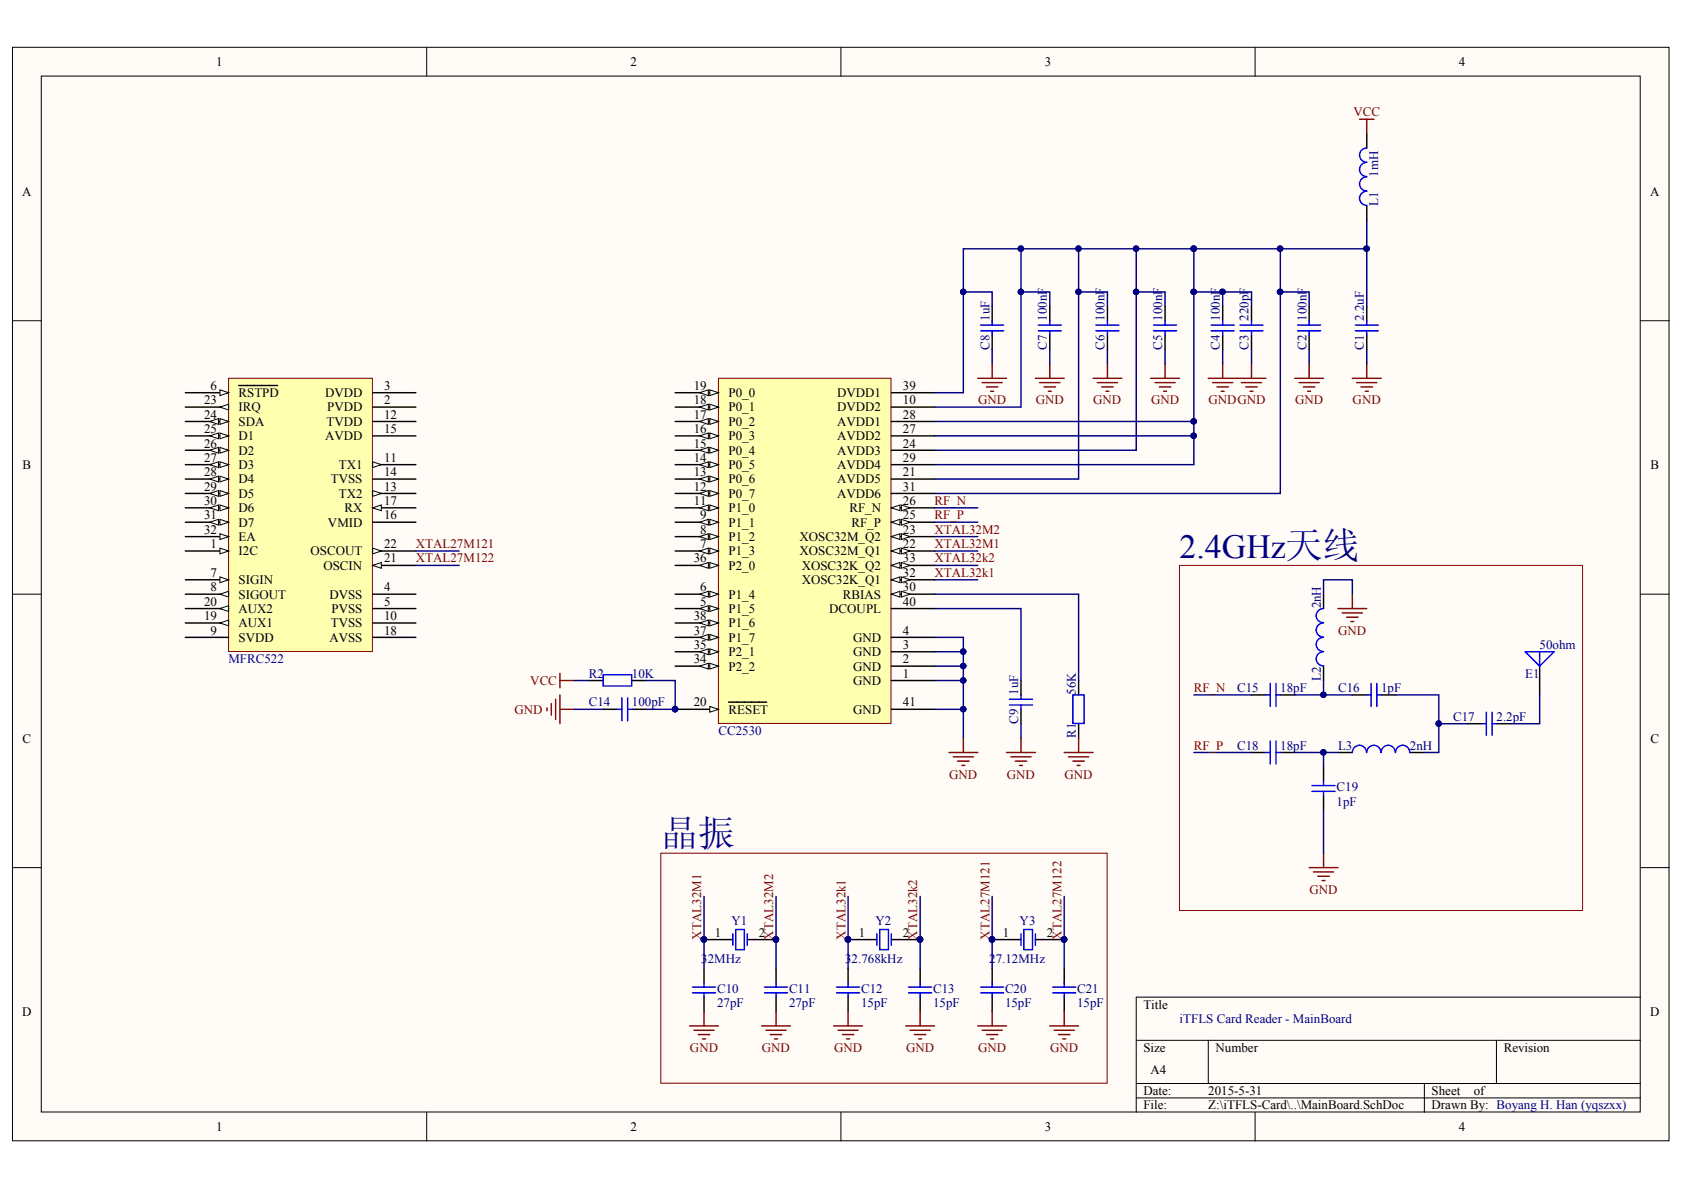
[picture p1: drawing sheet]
<svg xmlns="http://www.w3.org/2000/svg" width="297mm" height="210mm" viewBox="0 0 297 210" stroke-linecap="round" stroke-linejoin="round" font-family="sans-serif">
<defs><g id="words">
<text font-size="6.5" fill="#000080" x="116.5" y="149.2">晶振</text>
<text font-size="6" fill="#000080" x="208.1" y="98.5">2.4GHz天线</text>
<g font-size="2.3">
<text x="38.1" y="11.7">1</text>
<text x="111.2" y="11.7">2</text>
<text x="184.3" y="11.7">3</text>
<text x="257.3" y="11.7">4</text>
<text x="3.9" y="34.5">A</text>
<text x="291.1" y="34.5">A</text>
<text x="36" y="71.3">23</text>
<text x="37.1" y="68.8">6</text>
<text x="42.1" y="70">RSTPD</text>
<text x="57.3" y="70">DVDD</text>
<text x="67.7" y="71.3">2</text>
<text x="67.7" y="68.8">3</text>
<text x="122.4" y="71.3">18</text>
<text x="122.4" y="68.8">19</text>
<text x="128.5" y="70">P0_0</text>
<text x="147.7" y="70">DVDD1</text>
<text x="159.3" y="68.8">39</text>
<text x="159.3" y="71.3">10</text>
<text x="36" y="73.8">24</text>
<text x="36" y="76.4">25</text>
<text x="42.1" y="72.6">IRQ</text>
<text x="42.1" y="75.1">SDA</text>
<text x="42.1" y="77.7">D1</text>
<text x="57.3" y="77.7">AVDD</text>
<text x="57.6" y="75.1">TVDD</text>
<text x="57.7" y="72.6">PVDD</text>
<text x="67.7" y="73.8">12</text>
<text x="67.7" y="76.4">15</text>
<text x="122.4" y="76.4">16</text>
<text x="122.4" y="73.8">17</text>
<text x="128.5" y="77.7">P0_3</text>
<text x="128.5" y="75.1">P0_2</text>
<text x="128.5" y="72.6">P0_1</text>
<text x="147.7" y="72.6">DVDD2</text>
<text x="147.7" y="75.1">AVDD1</text>
<text x="147.7" y="77.7">AVDD2</text>
<text x="159.3" y="73.8">28</text>
<text x="159.3" y="76.4">27</text>
<text x="4" y="82.7">B</text>
<text x="36" y="78.9">26</text>
<text x="36" y="81.5">27</text>
<text x="42.1" y="80.2">D2</text>
<text x="42.1" y="82.7">D3</text>
<text x="59.8" y="82.7">TX1</text>
<text x="67.7" y="81.5">11</text>
<text x="122.4" y="81.5">14</text>
<text x="122.4" y="78.9">15</text>
<text x="128.5" y="82.7">P0_5</text>
<text x="128.5" y="80.2">P0_4</text>
<text x="147.7" y="80.2">AVDD3</text>
<text x="147.7" y="82.7">AVDD4</text>
<text x="159.3" y="78.9">24</text>
<text x="159.3" y="81.5">29</text>
<text x="291.2" y="82.7">B</text>
<text x="36" y="84">28</text>
<text x="36" y="86.5">29</text>
<text x="36" y="89.1">30</text>
<text x="42.1" y="85.3">D4</text>
<text x="42.1" y="87.8">D5</text>
<text x="58.4" y="85.3">TVSS</text>
<text x="59.8" y="87.8">TX2</text>
<text x="67.7" y="86.5">13</text>
<text x="67.7" y="84">14</text>
<text x="67.7" y="89.1">17</text>
<text x="122.4" y="89.1">11</text>
<text x="122.4" y="86.5">12</text>
<text x="122.4" y="84">13</text>
<text x="128.5" y="87.8">P0_7</text>
<text x="128.5" y="85.3">P0_6</text>
<text x="147.7" y="85.3">AVDD5</text>
<text x="147.7" y="87.8">AVDD6</text>
<text x="159.3" y="84">21</text>
<text x="159.3" y="86.5">31</text>
<text x="159.3" y="89.1">26</text>
<text x="36" y="91.6">31</text>
<text x="36" y="94.1">32</text>
<text x="42.1" y="90.3">D6</text>
<text x="42.1" y="92.9">D7</text>
<text x="42.1" y="95.4">EA</text>
<text x="57.9" y="92.9">VMID</text>
<text x="60.8" y="90.3">RX</text>
<text x="67.7" y="91.6">16</text>
<text x="123.5" y="94.1">8</text>
<text x="123.5" y="91.6">9</text>
<text x="128.5" y="95.4">P1_2</text>
<text x="128.5" y="92.9">P1_1</text>
<text x="128.5" y="90.3">P1_0</text>
<text x="141" y="95.4">XOSC32M_Q2</text>
<text x="149.8" y="90.3">RF_N</text>
<text x="150.2" y="92.9">RF_P</text>
<text x="159.3" y="91.6">25</text>
<text x="159.3" y="94.1">23</text>
<text x="37.1" y="96.7">1</text>
<text x="37.1" y="101.8">7</text>
<text x="42.1" y="98">I2C</text>
<text x="54.8" y="98">OSCOUT</text>
<text x="57" y="100.5">OSCIN</text>
<text x="67.7" y="99.2">21</text>
<text x="67.7" y="96.7">22</text>
<text x="122.4" y="99.2">36</text>
<text x="123.5" y="96.7">7</text>
<text x="128.5" y="98">P1_3</text>
<text x="128.5" y="100.5">P2_0</text>
<text x="141" y="98">XOSC32M_Q1</text>
<text x="141.4" y="100.5">XOSC32K_Q2</text>
<text x="159.3" y="101.8">32</text>
<text x="159.3" y="99.2">33</text>
<text x="159.3" y="96.7">22</text>
<text x="36" y="106.9">20</text>
<text x="37.1" y="104.3">8</text>
<text x="42.1" y="103.1">SIGIN</text>
<text x="42.1" y="105.6">SIGOUT</text>
<text x="58.1" y="105.6">DVSS</text>
<text x="67.7" y="104.3">4</text>
<text x="67.7" y="106.9">5</text>
<text x="123.5" y="106.9">5</text>
<text x="123.5" y="104.3">6</text>
<text x="128.5" y="105.6">P1_4</text>
<text x="141.4" y="103.1">XOSC32K_Q1</text>
<text x="148.7" y="105.6">RBIAS</text>
<text x="159.3" y="106.9">40</text>
<text x="159.3" y="104.3">30</text>
<text x="36" y="109.4">19</text>
<text x="37.1" y="111.9">9</text>
<text x="42.1" y="113.2">SVDD</text>
<text x="42.1" y="110.7">AUX1</text>
<text x="42.1" y="108.1">AUX2</text>
<text x="58.1" y="113.2">AVSS</text>
<text x="58.4" y="110.7">TVSS</text>
<text x="58.5" y="108.1">PVSS</text>
<text x="67.7" y="109.4">10</text>
<text x="67.7" y="111.9">18</text>
<text x="122.4" y="109.4">38</text>
<text x="122.4" y="111.9">37</text>
<text x="128.5" y="108.1">P1_5</text>
<text x="128.5" y="110.7">P1_6</text>
<text x="128.5" y="113.2">P1_7</text>
<text x="146.3" y="108.1">DCOUPL</text>
<text x="150.5" y="113.2">GND</text>
<text x="159.3" y="111.9">4</text>
<text x="122.4" y="117">34</text>
<text x="122.4" y="114.5">35</text>
<text x="128.5" y="118.3">P2_2</text>
<text x="128.5" y="115.7">P2_1</text>
<text x="150.5" y="118.3">GND</text>
<text x="150.5" y="115.7">GND</text>
<text x="159.3" y="119.5">1</text>
<text x="159.3" y="117">2</text>
<text x="159.3" y="114.5">3</text>
<text x="122.4" y="124.6">20</text>
<text x="128.5" y="125.9">RESET</text>
<text x="150.5" y="120.8">GND</text>
<text x="150.5" y="125.9">GND</text>
<text x="159.3" y="124.6">41</text>
<text x="4" y="131">C</text>
<text x="291.2" y="131">C</text>
<text x="126.1" y="165.2">1</text>
<text x="133.8" y="165.2">2</text>
<text x="151.5" y="165.2">1</text>
<text x="159.3" y="165.2">2</text>
<text x="176.9" y="165.2">1</text>
<text x="184.7" y="165.2">2</text>
<text x="3.9" y="179.2">D</text>
<text x="201.7" y="177.9">Title</text>
<text x="291.1" y="179.2">D</text>
<text x="201.7" y="185.6">Size</text>
<text x="214.4" y="185.6">Number</text>
<text x="265.2" y="185.6">Revision</text>
<text x="202.9" y="189.4">A4</text>
<text x="201.7" y="193.2">Date:</text>
<text x="201.7" y="195.7">File:</text>
<text x="213.1" y="193.2">2015-5-31</text>
<text x="213.1" y="195.7">Z:\iTFLS-Card\..\MainBoard.SchDoc</text>
<text x="252.5" y="193.2">Sheet</text>
<text x="252.5" y="195.7">Drawn By: Boyang H. Han (yqszxx)</text>
<text x="259.9" y="193.2">of</text>
<text x="38.1" y="199.5">1</text>
<text x="111.2" y="199.5">2</text>
<text x="184.3" y="199.5">3</text>
<text x="257.3" y="199.5">4</text>
</g>
<g font-size="2.3" fill="#800000">
<text x="238.7" y="20.5">VCC</text>
<text x="172.5" y="71.3">GND</text>
<text x="182.7" y="71.3">GND</text>
<text x="192.8" y="71.3">GND</text>
<text x="203" y="71.3">GND</text>
<text x="213.2" y="71.3">GNDGND</text>
<text x="228.4" y="71.3">GND</text>
<text x="238.6" y="71.3">GND</text>
<text x="164.8" y="89.1">RF_N</text>
<text x="164.8" y="94.1">XTAL32M2</text>
<text x="164.8" y="91.6">RF_P</text>
<text x="73.4" y="96.7">XTAL27M121</text>
<text x="73.4" y="99.2">XTAL27M122</text>
<text x="164.8" y="96.7">XTAL32M1</text>
<text x="164.8" y="101.8">XTAL32k1</text>
<text x="164.8" y="99.2">XTAL32k2</text>
<text x="236.1" y="111.9">GND</text>
<text x="90.8" y="125.9">GND</text>
<text x="93.5" y="120.8">VCC</text>
<text x="210.6" y="122.1">RF_N</text>
<text x="167.4" y="137.3">GND</text>
<text x="177.6" y="137.3">GND</text>
<text x="187.8" y="137.3">GND</text>
<text x="210.6" y="132.3">RF_P</text>
<text x="231" y="157.6">GND</text>
<text x="123.7" y="165.7" transform="rotate(-90 123.7 165.7)">XTAL32M1</text>
<text x="136.4" y="165.7" transform="rotate(-90 136.4 165.7)">XTAL32M2</text>
<text x="149.1" y="165.7" transform="rotate(-90 149.1 165.7)">XTAL32k1</text>
<text x="161.8" y="165.7" transform="rotate(-90 161.8 165.7)">XTAL32k2</text>
<text x="174.5" y="165.7" transform="rotate(-90 174.5 165.7)">XTAL27M121</text>
<text x="187.2" y="165.7" transform="rotate(-90 187.2 165.7)">XTAL27M122</text>
<text x="121.7" y="185.6">GND</text>
<text x="134.4" y="185.6">GND</text>
<text x="147.1" y="185.6">GND</text>
<text x="159.8" y="185.6">GND</text>
<text x="172.5" y="185.6">GND</text>
<text x="185.2" y="185.6">GND</text>
</g>
<g font-size="2.3" fill="#000080">
<text x="243.1" y="31.2" transform="rotate(-90 243.1 31.2)">1mH</text>
<text x="243.1" y="36.3" transform="rotate(-90 243.1 36.3)">L1</text>
<text x="174.5" y="56.6" transform="rotate(-90 174.5 56.6)">1uF</text>
<text x="184.7" y="56.6" transform="rotate(-90 184.7 56.6)">100nF</text>
<text x="194.8" y="56.6" transform="rotate(-90 194.8 56.6)">100nF</text>
<text x="205" y="56.6" transform="rotate(-90 205 56.6)">100nF</text>
<text x="215.2" y="56.6" transform="rotate(-90 215.2 56.6)">100nF</text>
<text x="220.2" y="56.6" transform="rotate(-90 220.2 56.6)">220pF</text>
<text x="230.4" y="56.6" transform="rotate(-90 230.4 56.6)">100nF</text>
<text x="240.6" y="56.6" transform="rotate(-90 240.6 56.6)">2.2uF</text>
<text x="174.5" y="61.7" transform="rotate(-90 174.5 61.7)">C8</text>
<text x="184.7" y="61.7" transform="rotate(-90 184.7 61.7)">C7</text>
<text x="194.8" y="61.7" transform="rotate(-90 194.8 61.7)">C6</text>
<text x="205" y="61.7" transform="rotate(-90 205 61.7)">C5</text>
<text x="215.2" y="61.7" transform="rotate(-90 215.2 61.7)">C4</text>
<text x="220.2" y="61.7" transform="rotate(-90 220.2 61.7)">C3</text>
<text x="230.4" y="61.7" transform="rotate(-90 230.4 61.7)">C2</text>
<text x="240.6" y="61.7" transform="rotate(-90 240.6 61.7)">C1</text>
<text x="233" y="107.3" transform="rotate(-90 233 107.3)">2nH</text>
<text x="40.3" y="117">MFRC522</text>
<text x="103.9" y="119.5">R2</text>
<text x="111.5" y="119.5">10K</text>
<text x="269" y="119.5">E1</text>
<text x="271.6" y="114.5">50ohm</text>
<text x="103.9" y="124.6">C14</text>
<text x="111.5" y="124.6">100pF</text>
<text x="179.6" y="122.6" transform="rotate(-90 179.6 122.6)">1uF</text>
<text x="189.7" y="122.6" transform="rotate(-90 189.7 122.6)">56K</text>
<text x="218.2" y="122.1">C15</text>
<text x="225.8" y="122.1">18pF</text>
<text x="233" y="120" transform="rotate(-90 233 120)">L2</text>
<text x="236" y="122.1">C16</text>
<text x="243.6" y="122.1">1pF</text>
<text x="126.7" y="129.7">CC2530</text>
<text x="179.6" y="127.6" transform="rotate(-90 179.6 127.6)">C9</text>
<text x="189.7" y="130.2" transform="rotate(-90 189.7 130.2)">R1</text>
<text x="256.3" y="127.1">C17</text>
<text x="264" y="127.1">2.2pF</text>
<text x="218.2" y="132.3">C18</text>
<text x="225.8" y="132.3">18pF</text>
<text x="236" y="132.3">L3</text>
<text x="248.7" y="132.3">2nH</text>
<text x="235.8" y="142.1">1pF</text>
<text x="235.8" y="139.6">C19</text>
<text x="129" y="163.2">Y1</text>
<text x="154.4" y="163.2">Y2</text>
<text x="179.9" y="163.2">Y3</text>
<text x="123.7" y="169.8">32MHz</text>
<text x="149.1" y="169.8">32.768kHz</text>
<text x="174.5" y="169.8">27.12MHz</text>
<text x="126.5" y="177.7">27pF</text>
<text x="126.5" y="175.1">C10</text>
<text x="139.2" y="177.7">27pF</text>
<text x="139.2" y="175.1">C11</text>
<text x="151.9" y="177.7">15pF</text>
<text x="151.9" y="175.1">C12</text>
<text x="164.6" y="177.7">15pF</text>
<text x="164.6" y="175.1">C13</text>
<text x="177.3" y="177.7">15pF</text>
<text x="177.3" y="175.1">C20</text>
<text x="190" y="177.7">15pF</text>
<text x="190" y="175.1">C21</text>
<text x="208.1" y="180.4">iTFLS Card Reader - MainBoard</text>
</g>
</g></defs>
<g fill="#fffcf8" stroke="#000" stroke-width=".18">
<path d="M2.2 8.3h292.2v192.9h-292.2z"/>
<path d="M7.3 13.4h282v182.7h-282z"/>
</g>
<g fill="none" stroke="#000" stroke-width=".18">
<path d="M75.3 8.3v5.1M148.3 8.3v5.1M221.4 8.3v5.1M2.2 56.6h5.1M289.4 56.6h5M2.2 104.8h5.1M289.4 104.8h5M2.2 153h5.1M289.4 153h5M289.4 175.9h-89v20.3M75.3 196.2v5.1M148.3 196.2v5.1"/>
<path d="M200.4 183.5h89M200.4 191.1h89M200.4 193.7h89M213.1 183.5v7.6M221.4 196.2v5.1M251.2 191.1v5.1M264 183.5v7.6"/>
</g>
<g fill="none" stroke="#000" stroke-width=".25">
<path d="M241.1 23.6v2.5M241.1 36.3v2.5M175 54v2.6M175 59.1v2.6M185.2 54v2.6M185.2 59.1v2.6M195.3 54v2.6M195.3 59.1v2.6M205.5 54v2.6M205.5 59.1v2.6M215.7 54v2.6M215.7 59.1v2.6"/>
<path d="M220.8 54v2.6M220.8 59.1v2.6M230.9 54v2.6M230.9 59.1v2.6M241.1 54v2.6M241.1 59.1v2.6M233.5 104.8v2.5M233.5 117.5v2.5M271.6 117.5v5.1M103.9 120h2.5M106.4 125.1h2.5M111.5 125.1h2.5"/>
<path d="M111.5 120h2.5M180.1 120v2.6M180.1 125.1v2.6M190.3 120v2.6M190.3 127.7v2.5M220.8 122.6h2.5M220.8 132.7h2.5M225.8 122.6h2.6M225.8 132.7h2.6M233.5 135.3v2.5M236 132.7h2.5M238.5 122.6h2.6"/>
<path d="M243.6 122.6h2.6M248.7 132.7h2.5M258.9 127.7h2.5M264 127.7h2.5M233.5 140.3v2.6M124.2 165.7h5.1M124.2 170.8v2.5M124.2 175.9v2.5M131.8 165.7h5.1M136.9 170.8v2.5M136.9 175.9v2.5M149.6 165.7h5.1"/>
<path d="M149.6 170.8v2.5M149.6 175.9v2.5M157.2 165.7h5.1M162.3 170.8v2.5M162.3 175.9v2.5"/>
</g>
<g fill="none" stroke="#00f" stroke-width=".25">
<path d="M241.1 33.7a1.24 1.24 0 0 0-1.3 1.3 1.24 1.24 0 0 0 1.3 1.2M241.1 31.2a1.24 1.24 0 0 0-1.3 1.2 1.24 1.24 0 0 0 1.3 1.3M241.1 28.7a1.24 1.24 0 0 0-1.3 1.2 1.24 1.24 0 0 0 1.3 1.2M241.1 26.1a1.24 1.24 0 0 0-1.3 1.3 1.24 1.24 0 0 0 1.3 1.2M173 57.3h4M173 58.4h4M175 56.6v.7M175 58.4v.7M183.1 57.3h4.1M183.1 58.4h4.1M185.2 56.6v.7M185.2 58.4v.7"/>
<path d="M193.3 57.3h4.1M193.3 58.4h4.1M195.3 56.6v.7M195.3 58.4v.7M203.5 57.3h4M203.5 58.4h4M205.5 56.6v.7M205.5 58.4v.7M213.6 57.3h4.1M213.6 58.4h4.1M215.7 56.6v.7M215.7 58.4v.7"/>
<path d="M218.7 57.3h4.1M218.7 58.4h4.1M220.8 56.6v.7M220.8 58.4v.7M228.9 57.3h4M228.9 58.4h4M230.9 56.6v.7M230.9 58.4v.7M239 57.3h4.1M239 58.4h4.1M241.1 56.6v.7M241.1 58.4v.7"/>
<path d="M106.4 119h5v2h-5zM233.5 115a1.24 1.24 0 0 0-1.3 1.2 1.24 1.24 0 0 0 1.3 1.2M233.5 112.4a1.24 1.24 0 0 0-1.3 1.3 1.24 1.24 0 0 0 1.3 1.2M233.5 109.9a1.24 1.24 0 0 0-1.3 1.2 1.24 1.24 0 0 0 1.3 1.3M233.5 107.3a1.24 1.24 0 0 0-1.3 1.3 1.24 1.24 0 0 0 1.3 1.2M269 115h5.1l-2.5 2.5zM271.6 115v2.5M108.9 125.1h.8M109.7 123.1v4M110.7 123.1v4M110.7 125.1h.8M178.1 123.3h4"/>
<path d="M178.1 124.4h4M180.1 122.6v.7M180.1 124.4v.7M189.2 122.6h2v5h-2zM223.3 122.6h.8M223.3 132.7h.8M224.1 120.5v4.1M224.1 130.7v4.1M225.1 120.5v4.1M225.1 130.7v4.1M225.1 122.6h.7M225.1 132.7h.7"/>
<path d="M231.4 138.6h4.1M231.4 139.6h4.1M233.5 137.8v.8M233.5 139.6v.7M241 132.7a1.25 1.25 0 0 0-1.2-1.2 1.25 1.25 0 0 0-1.3 1.2M241.1 122.6h.7M241.8 120.5v4.1M242.9 122.6h.7M242.9 120.5v4.1M243.6 132.7a1.25 1.25 0 0 0-1.3-1.2 1.25 1.25 0 0 0-1.2 1.2M246.1 132.7a1.25 1.25 0 0 0-1.2-1.2 1.25 1.25 0 0 0-1.3 1.2M248.7 132.7a1.25 1.25 0 0 0-1.3-1.2 1.25 1.25 0 0 0-1.2 1.2"/>
<path d="M261.4 127.7h.8M262.2 125.6v4.1M263.2 125.6v4.1M263.2 127.7h.8M122.1 174.1h4.1M122.1 175.1h4.1M124.2 173.3v.8M124.2 175.1v.8M129.3 164.7v2M129.8 164h1.5v3.5h-1.5zM131.8 164.7v2M134.9 174.1h4"/>
<path d="M134.9 175.1h4M136.9 173.3v.8M136.9 175.1v.8M147.6 174.1h4M147.6 175.1h4M149.6 173.3v.8M149.6 175.1v.8M154.7 164.7v2M155.2 164h1.5v3.5h-1.5zM157.2 164.7v2M160.3 174.1h4M160.3 175.1h4"/>
<path d="M162.3 173.3v.8M162.3 175.1v.8"/>
</g>
<g fill="none" stroke="#800000" stroke-width=".25">
<path d="M239.8 21h2.6M241.1 21v2.6M172.5 66.7h5M173.2 67.5h3.6M174 68.3h2M174.8 69h.5M175 64.2v2.5M182.6 66.7h5.1M183.4 67.5h3.6M184.2 68.3h2M184.9 69h.5M185.2 64.2v2.5"/>
<path d="M192.8 66.7h5.1M193.6 67.5h3.5M194.3 68.3h2.1M195.1 69h.5M195.3 64.2v2.5M203 66.7h5M203.7 67.5h3.6M204.5 68.3h2M205.2 69h.6M205.5 64.2v2.5M213.1 66.7h10.2M213.9 67.5h3.5"/>
<path d="M214.7 68.3h2M215.4 69h.5M215.7 64.2v2.5M219 67.5h3.5M219.7 68.3h2.1M220.5 69h.5M220.8 64.2v2.5M228.4 66.7h5.1M229.1 67.5h3.6M229.9 68.3h2M230.7 69h.5M230.9 64.2v2.5"/>
<path d="M238.5 66.7h5.1M239.3 67.5h3.6M240.1 68.3h2M240.8 69h.5M241.1 64.2v2.5M98.8 118.8v2.5M236 107.3h5.1M236.8 108.1h3.5M237.5 108.9h2.1M238.3 109.6h.5M238.5 104.8v2.5M96.5 124.9v.5"/>
<path d="M97.2 124.1v2M98 123.3v3.6M98.8 122.6v5.1M98.8 120h2.5M98.8 125.1h2.5M167.4 132.7h5.1M168.1 133.5h3.6M168.9 134.3h2M169.7 135h.5M169.9 130.2v2.5M177.5 132.7h5.1M178.3 133.5h3.6"/>
<path d="M179.1 134.3h2M179.8 135h.5M180.1 130.2v2.5M187.7 132.7h5.1M188.5 133.5h3.5M189.2 134.3h2.1M190 135h.5M190.3 130.2v2.5M230.9 153h5.1M231.7 153.8h3.5M232.4 154.6h2.1M233.2 155.3h.5"/>
<path d="M233.5 150.5v2.5M124.2 178.4v2.6M136.9 178.4v2.6M149.6 178.4v2.6M162.3 178.4v2.6M121.6 181h5.1M122.4 181.7h3.6M123.2 182.5h2M123.9 183.2h.5M134.3 181h5.1M135.1 181.7h3.6M135.9 182.5h2"/>
<path d="M136.6 183.2h.5M147.1 181h5M147.8 181.7h3.6M148.6 182.5h2M149.3 183.2h.5M159.8 181h5M160.5 181.7h3.6M161.3 182.5h2M162 183.2h.6"/>
</g>
<g fill="#000080" stroke="#000080" stroke-width=".18">
<circle cx="124.2" cy="165.7" r=".48"/>
<circle cx="136.9" cy="165.7" r=".48"/>
<circle cx="149.6" cy="165.7" r=".48"/>
<circle cx="162.3" cy="165.7" r=".48"/>
<circle cx="210.6" cy="76.9" r=".49"/>
<circle cx="210.6" cy="74.3" r=".49"/>
<circle cx="210.6" cy="43.9" r=".49"/>
<circle cx="225.8" cy="43.9" r=".49"/>
<circle cx="241.1" cy="43.9" r=".49"/>
<circle cx="169.9" cy="51.5" r=".48"/>
<circle cx="180.1" cy="51.5" r=".48"/>
<circle cx="169.9" cy="114.9" r=".48"/>
<circle cx="169.9" cy="117.5" r=".48"/>
<circle cx="169.9" cy="120" r=".48"/>
<circle cx="169.9" cy="125.1" r=".48"/>
<circle cx="119.1" cy="125.1" r=".48"/>
<circle cx="233.4" cy="122.6" r=".48"/>
<circle cx="253.8" cy="127.6" r=".48"/>
<circle cx="233.4" cy="132.7" r=".48"/>
<circle cx="190.2" cy="51.5" r=".48"/>
<circle cx="200.4" cy="51.5" r=".48"/>
<circle cx="210.6" cy="51.5" r=".49"/>
<circle cx="215.6" cy="51.5" r=".49"/>
<circle cx="225.8" cy="51.5" r=".49"/>
</g>
<path d="M116.6 150.5h78.7v40.6h-78.7z" fill="none" stroke="#800000" stroke-width=".18"/>
<g fill="none" stroke="#000080" stroke-width=".25">
<path d="M169.9 51.5h5.1v2.5M180.1 51.5h5.1v2.5M190.3 51.5h5v2.5M200.4 51.5h5.1v2.5M210.6 51.5h10.2v2.5M210.6 43.9h15.2M215.7 51.5v2.5M225.8 51.5h5.1v2.5M241.1 43.9v10.1M164.8 76.9h45.8M164.8 74.3h45.8M175 61.7v2.5"/>
<path d="M185.2 61.7v2.5M195.3 61.7v2.5M205.5 61.7v2.5M215.7 61.7v2.5M220.8 61.7v2.5M230.9 61.7v2.5M241.1 61.7v2.5M164.8 97.2h7.7M164.8 94.7h7.7M164.8 99.7h7.7M164.8 89.6h7.7M164.8 92.1h7.7"/>
<path d="M164.8 107.3h15.3v12.7M164.8 104.8h25.5v15.2M164.8 115h5.1M164.8 117.5h5.1M164.8 102.3h7.7M233.5 104.8v-2.5h5v2.5M101.3 120h2.6M101.3 125.1h5.1M114 120h5.1v5.1h-5.1M164.8 120h5.1M164.8 125.1h5.1M180.1 127.7v2.5"/>
<path d="M210.6 122.6h10.2M210.6 132.7h10.2M228.4 122.6h10.1M228.4 132.7h7.6M233.5 120v2.6M233.5 132.7v2.6M246.2 122.6h7.6v10.1h-2.6M253.8 127.7h5.1M271.6 122.6v5.1h-5.1M124.2 158.1v12.7M136.9 158.1v12.7M149.6 158.1v12.7"/>
<path d="M162.3 158.1v12.7M233.5 142.9v7.6"/>
</g>
<path d="M40.3 66.7h25.4v48.2h-25.4z" fill="#ffffb0" stroke="#800000" stroke-width=".18"/>
<path d="M32.7 97.2h7.6" fill="none" stroke="#000" stroke-width=".25"/>
<path d="M38.8 96.7l1.5 .5-1.5 .5z" fill="#fffcf8"/>
<path d="M38.8 96.7l1.5 .5-1.5 .5z" fill="none" stroke="#000" stroke-width=".18"/>
<path d="M32.7 69.3h7.6M65.7 71.8h7.7M65.7 69.3h7.7M65.7 104.8h7.7M65.7 107.3h7.7" fill="none" stroke="#000" stroke-width=".25"/>
<path d="M38.8 68.8l1.5 .5-1.5 .5z" fill="#fffcf8"/>
<path d="M38.8 68.8l1.5 .5-1.5 .5z" fill="none" stroke="#000" stroke-width=".18"/>
<path d="M42.1 68h6.9M32.7 102.3h7.6" fill="none" stroke="#000" stroke-width=".25"/>
<path d="M38.8 101.8l1.5 .5-1.5 .5z" fill="#fffcf8"/>
<path d="M38.8 101.8l1.5 .5-1.5 .5z" fill="none" stroke="#000" stroke-width=".18"/>
<path d="M32.7 104.8h7.6" fill="none" stroke="#000" stroke-width=".25"/>
<path d="M38.8 104.8l1.5-.5v1z" fill="#fffcf8"/>
<path d="M38.8 104.8l1.5-.5v1z" fill="none" stroke="#000" stroke-width=".18"/>
<path d="M65.7 82h7.7M32.7 112.4h7.6M65.7 109.9h7.7" fill="none" stroke="#000" stroke-width=".25"/>
<path d="M65.7 81.5l1.6 .5-1.6 .5z" fill="#fffcf8"/>
<path d="M65.7 81.5l1.6 .5-1.6 .5z" fill="none" stroke="#000" stroke-width=".18"/>
<path d="M65.7 74.3h7.7M65.7 87h7.7" fill="none" stroke="#000" stroke-width=".25"/>
<path d="M65.7 86.5l1.6 .5-1.6 .5z" fill="#fffcf8"/>
<path d="M65.7 86.5l1.6 .5-1.6 .5z" fill="none" stroke="#000" stroke-width=".18"/>
<path d="M65.7 76.9h7.7M65.7 84.5h7.7M65.7 92.1h7.7M65.7 89.6h7.7" fill="none" stroke="#000" stroke-width=".25"/>
<path d="M65.7 89.6l1.6-.5v1z" fill="#fffcf8"/>
<path d="M65.7 89.6l1.6-.5v1z" fill="none" stroke="#000" stroke-width=".18"/>
<path d="M32.7 109.9h7.6M65.7 112.4h7.7" fill="none" stroke="#000" stroke-width=".25"/>
<path d="M38.8 109.9l1.5-.5v1z" fill="#fffcf8"/>
<path d="M38.8 109.9l1.5-.5v1z" fill="none" stroke="#000" stroke-width=".18"/>
<path d="M32.7 107.3h7.6" fill="none" stroke="#000" stroke-width=".25"/>
<path d="M38.8 107.3l1.5-.5v1.1z" fill="#fffcf8"/>
<path d="M38.8 107.3l1.5-.5v1.1z" fill="none" stroke="#000" stroke-width=".18"/>
<path d="M65.7 99.7h7.7" fill="none" stroke="#000" stroke-width=".25"/>
<path d="M65.7 99.7l1.6-.5v1z" fill="#fffcf8"/>
<path d="M65.7 99.7l1.6-.5v1z" fill="none" stroke="#000" stroke-width=".18"/>
<path d="M65.7 97.2h7.7" fill="none" stroke="#000" stroke-width=".25"/>
<path d="M65.7 96.7l1.6 .5-1.6 .5z" fill="#fffcf8"/>
<path d="M65.7 96.7l1.6 .5-1.6 .5z" fill="none" stroke="#000" stroke-width=".18"/>
<path d="M32.7 71.8h7.6" fill="none" stroke="#000" stroke-width=".25"/>
<path d="M38.8 71.8l1.5-.5v1z" fill="#fffcf8"/>
<path d="M38.8 71.8l1.5-.5v1z" fill="none" stroke="#000" stroke-width=".18"/>
<path d="M32.7 74.3h7.6" fill="none" stroke="#000" stroke-width=".25"/>
<path d="M38.8 73.8l1.5 .5-1.5 .6z" fill="#fffcf8"/>
<path d="M38.8 73.8l1.5 .5-1.5 .6z" fill="none" stroke="#000" stroke-width=".18"/>
<path d="M37 74.3l1.5-.5v1.1z" fill="#fffcf8"/>
<path d="M37 74.3l1.5-.5v1.1z" fill="none" stroke="#000" stroke-width=".18"/>
<path d="M32.7 76.9h7.6" fill="none" stroke="#000" stroke-width=".25"/>
<path d="M38.8 76.4l1.5 .5-1.5 .5z" fill="#fffcf8"/>
<path d="M38.8 76.4l1.5 .5-1.5 .5z" fill="none" stroke="#000" stroke-width=".18"/>
<path d="M37 76.9l1.5-.5v1z" fill="#fffcf8"/>
<path d="M37 76.9l1.5-.5v1z" fill="none" stroke="#000" stroke-width=".18"/>
<path d="M32.7 79.4h7.6" fill="none" stroke="#000" stroke-width=".25"/>
<path d="M38.8 78.9l1.5 .5-1.5 .5z" fill="#fffcf8"/>
<path d="M38.8 78.9l1.5 .5-1.5 .5z" fill="none" stroke="#000" stroke-width=".18"/>
<path d="M37 79.4l1.5-.5v1z" fill="#fffcf8"/>
<path d="M37 79.4l1.5-.5v1z" fill="none" stroke="#000" stroke-width=".18"/>
<path d="M32.7 82h7.6" fill="none" stroke="#000" stroke-width=".25"/>
<path d="M38.8 81.5l1.5 .5-1.5 .5z" fill="#fffcf8"/>
<path d="M38.8 81.5l1.5 .5-1.5 .5z" fill="none" stroke="#000" stroke-width=".18"/>
<path d="M37 82l1.5-.5v1z" fill="#fffcf8"/>
<path d="M37 82l1.5-.5v1z" fill="none" stroke="#000" stroke-width=".18"/>
<path d="M32.7 84.5h7.6" fill="none" stroke="#000" stroke-width=".25"/>
<path d="M38.8 84l1.5 .5-1.5 .5z" fill="#fffcf8"/>
<path d="M38.8 84l1.5 .5-1.5 .5z" fill="none" stroke="#000" stroke-width=".18"/>
<path d="M37 84.5l1.5-.5v1z" fill="#fffcf8"/>
<path d="M37 84.5l1.5-.5v1z" fill="none" stroke="#000" stroke-width=".18"/>
<path d="M32.7 87h7.6" fill="none" stroke="#000" stroke-width=".25"/>
<path d="M38.8 86.5l1.5 .5-1.5 .5z" fill="#fffcf8"/>
<path d="M38.8 86.5l1.5 .5-1.5 .5z" fill="none" stroke="#000" stroke-width=".18"/>
<path d="M37 87l1.5-.5v1z" fill="#fffcf8"/>
<path d="M37 87l1.5-.5v1z" fill="none" stroke="#000" stroke-width=".18"/>
<path d="M32.7 89.6h7.6" fill="none" stroke="#000" stroke-width=".25"/>
<path d="M38.8 89.1l1.5 .5-1.5 .5z" fill="#fffcf8"/>
<path d="M38.8 89.1l1.5 .5-1.5 .5z" fill="none" stroke="#000" stroke-width=".18"/>
<path d="M37 89.6l1.5-.5v1z" fill="#fffcf8"/>
<path d="M37 89.6l1.5-.5v1z" fill="none" stroke="#000" stroke-width=".18"/>
<path d="M32.7 92.1h7.6" fill="none" stroke="#000" stroke-width=".25"/>
<path d="M38.8 91.6l1.5 .5-1.5 .5z" fill="#fffcf8"/>
<path d="M38.8 91.6l1.5 .5-1.5 .5z" fill="none" stroke="#000" stroke-width=".18"/>
<path d="M37 92.1l1.5-.5v1z" fill="#fffcf8"/>
<path d="M37 92.1l1.5-.5v1z" fill="none" stroke="#000" stroke-width=".18"/>
<path d="M32.7 94.7h7.6" fill="none" stroke="#000" stroke-width=".25"/>
<path d="M38.8 94.1l1.5 .6-1.5 .5z" fill="#fffcf8"/>
<path d="M38.8 94.1l1.5 .6-1.5 .5z" fill="none" stroke="#000" stroke-width=".18"/>
<path d="M175 165.7h5.1M175 170.8v2.5M175 175.9v2.5M182.6 165.7h5.1M187.7 170.8v2.5M187.7 175.9v2.5" fill="none" stroke="#000" stroke-width=".25"/>
<g fill="#000080" stroke="#000080" stroke-width=".18">
<circle cx="175" cy="165.7" r=".48"/>
<circle cx="187.7" cy="165.7" r=".48"/>
<circle cx="169.9" cy="114.9" r=".48"/>
<circle cx="169.9" cy="117.5" r=".48"/>
<circle cx="169.9" cy="120" r=".48"/>
<circle cx="169.9" cy="125.1" r=".48"/>
<circle cx="225.8" cy="51.5" r=".49"/>
<circle cx="225.8" cy="43.9" r=".49"/>
<circle cx="241.1" cy="43.9" r=".49"/>
<circle cx="190.2" cy="43.9" r=".48"/>
<circle cx="190.2" cy="51.5" r=".48"/>
<circle cx="210.6" cy="76.9" r=".49"/>
<circle cx="210.6" cy="74.3" r=".49"/>
<circle cx="210.6" cy="51.5" r=".49"/>
<circle cx="210.6" cy="43.9" r=".49"/>
<circle cx="200.4" cy="43.9" r=".48"/>
<circle cx="200.4" cy="51.5" r=".48"/>
<circle cx="180.1" cy="43.9" r=".48"/>
<circle cx="180.1" cy="51.5" r=".48"/>
<circle cx="169.9" cy="51.5" r=".48"/>
</g>
<path d="M173 174.1h4M173 175.1h4M175 173.3v.8M175 175.1v.8M180.1 164.7v2M180.6 164h1.5v3.5h-1.5zM182.6 164.7v2M185.7 174.1h4M185.7 175.1h4M187.7 173.3v.8M187.7 175.1v.8" fill="none" stroke="#00f" stroke-width=".25"/>
<path d="M175 178.4v2.6M187.7 178.4v2.6M172.5 181h5M173.2 181.7h3.6M174 182.5h2M174.8 183.2h.5M185.2 181h5.1M185.9 181.7h3.6M186.7 182.5h2M187.5 183.2h.5" fill="none" stroke="#800000" stroke-width=".25"/>
<path d="M241.1 38.8v5.1h-15.3v43.1h-61M180.1 43.9v27.9h-15.3M190.3 43.9v40.6h-25.5M200.4 43.9v35.5h-35.6M164.8 69.3h5.1v-25.4h40.7v38.1h-45.8M73.4 97.2h7.6M73.4 99.7h7.6M164.8 112.4h5.1v17.8M175 158.1v12.7M187.7 158.1v12.7" fill="none" stroke="#000080" stroke-width=".25"/>
<path d="M208 99.7h71.2v60.9h-71.2z" fill="none" stroke="#800000" stroke-width=".18"/>
<path d="M126.7 66.7h30.5v60.9h-30.5z" fill="#ffffb0" stroke="#800000" stroke-width=".18"/>
<path d="M119.1 107.3h7.6M157.2 117.5h7.6M157.2 115h7.6M157.2 112.4h7.6M157.2 120h7.6M157.2 125.1h7.6" fill="none" stroke="#000" stroke-width=".25"/>
<path d="M125.2 106.8l1.5 .5-1.5 .6z" fill="#fffcf8"/>
<path d="M125.2 106.8l1.5 .5-1.5 .6z" fill="none" stroke="#000" stroke-width=".18"/>
<path d="M123.4 107.3l1.5-.5v1.1z" fill="#fffcf8"/>
<path d="M123.4 107.3l1.5-.5v1.1z" fill="none" stroke="#000" stroke-width=".18"/>
<path d="M119.1 104.8h7.6" fill="none" stroke="#000" stroke-width=".25"/>
<path d="M125.2 104.3l1.5 .5-1.5 .5z" fill="#fffcf8"/>
<path d="M125.2 104.3l1.5 .5-1.5 .5z" fill="none" stroke="#000" stroke-width=".18"/>
<path d="M123.4 104.8l1.5-.5v1z" fill="#fffcf8"/>
<path d="M123.4 104.8l1.5-.5v1z" fill="none" stroke="#000" stroke-width=".18"/>
<path d="M119.1 97.2h7.6" fill="none" stroke="#000" stroke-width=".25"/>
<path d="M125.2 96.7l1.5 .5-1.5 .5z" fill="#fffcf8"/>
<path d="M125.2 96.7l1.5 .5-1.5 .5z" fill="none" stroke="#000" stroke-width=".18"/>
<path d="M123.4 97.2l1.5-.5v1z" fill="#fffcf8"/>
<path d="M123.4 97.2l1.5-.5v1z" fill="none" stroke="#000" stroke-width=".18"/>
<path d="M119.1 94.7h7.6" fill="none" stroke="#000" stroke-width=".25"/>
<path d="M125.2 94.1l1.5 .6-1.5 .5z" fill="#fffcf8"/>
<path d="M125.2 94.1l1.5 .6-1.5 .5z" fill="none" stroke="#000" stroke-width=".18"/>
<path d="M123.4 94.7l1.5-.6v1.1z" fill="#fffcf8"/>
<path d="M123.4 94.7l1.5-.6v1.1z" fill="none" stroke="#000" stroke-width=".18"/>
<path d="M119.1 92.1h7.6" fill="none" stroke="#000" stroke-width=".25"/>
<path d="M125.2 91.6l1.5 .5-1.5 .5z" fill="#fffcf8"/>
<path d="M125.2 91.6l1.5 .5-1.5 .5z" fill="none" stroke="#000" stroke-width=".18"/>
<path d="M123.4 92.1l1.5-.5v1z" fill="#fffcf8"/>
<path d="M123.4 92.1l1.5-.5v1z" fill="none" stroke="#000" stroke-width=".18"/>
<path d="M119.1 89.6h7.6" fill="none" stroke="#000" stroke-width=".25"/>
<path d="M125.2 89.1l1.5 .5-1.5 .5z" fill="#fffcf8"/>
<path d="M125.2 89.1l1.5 .5-1.5 .5z" fill="none" stroke="#000" stroke-width=".18"/>
<path d="M123.4 89.6l1.5-.5v1z" fill="#fffcf8"/>
<path d="M123.4 89.6l1.5-.5v1z" fill="none" stroke="#000" stroke-width=".18"/>
<path d="M157.2 69.3h7.6M157.2 71.8h7.6M157.2 74.3h7.6M157.2 76.9h7.6M157.2 79.4h7.6M157.2 82h7.6M157.2 84.5h7.6M157.2 87h7.6M119.1 109.9h7.6" fill="none" stroke="#000" stroke-width=".25"/>
<path d="M125.2 109.4l1.5 .5-1.5 .5z" fill="#fffcf8"/>
<path d="M125.2 109.4l1.5 .5-1.5 .5z" fill="none" stroke="#000" stroke-width=".18"/>
<path d="M123.4 109.9l1.5-.5v1z" fill="#fffcf8"/>
<path d="M123.4 109.9l1.5-.5v1z" fill="none" stroke="#000" stroke-width=".18"/>
<path d="M119.1 112.4h7.6" fill="none" stroke="#000" stroke-width=".25"/>
<path d="M125.2 111.9l1.5 .5-1.5 .5z" fill="#fffcf8"/>
<path d="M125.2 111.9l1.5 .5-1.5 .5z" fill="none" stroke="#000" stroke-width=".18"/>
<path d="M123.4 112.4l1.5-.5v1z" fill="#fffcf8"/>
<path d="M123.4 112.4l1.5-.5v1z" fill="none" stroke="#000" stroke-width=".18"/>
<path d="M157.2 102.3h7.6" fill="none" stroke="#000" stroke-width=".25"/>
<path d="M157.2 102.3l1.5-.5v1z" fill="#fffcf8"/>
<path d="M157.2 102.3l1.5-.5v1z" fill="none" stroke="#000" stroke-width=".18"/>
<path d="M159 101.8l1.5 .5-1.5 .5z" fill="#fffcf8"/>
<path d="M159 101.8l1.5 .5-1.5 .5z" fill="none" stroke="#000" stroke-width=".18"/>
<path d="M157.2 99.7h7.6" fill="none" stroke="#000" stroke-width=".25"/>
<path d="M157.2 99.7l1.5-.5v1z" fill="#fffcf8"/>
<path d="M157.2 99.7l1.5-.5v1z" fill="none" stroke="#000" stroke-width=".18"/>
<path d="M159 99.2l1.5 .5-1.5 .5z" fill="#fffcf8"/>
<path d="M159 99.2l1.5 .5-1.5 .5z" fill="none" stroke="#000" stroke-width=".18"/>
<path d="M119.1 117.5h7.6" fill="none" stroke="#000" stroke-width=".25"/>
<path d="M125.2 117l1.5 .5-1.5 .5z" fill="#fffcf8"/>
<path d="M125.2 117l1.5 .5-1.5 .5z" fill="none" stroke="#000" stroke-width=".18"/>
<path d="M123.4 117.5l1.5-.5v1z" fill="#fffcf8"/>
<path d="M123.4 117.5l1.5-.5v1z" fill="none" stroke="#000" stroke-width=".18"/>
<path d="M119.1 115h7.6" fill="none" stroke="#000" stroke-width=".25"/>
<path d="M125.2 114.5l1.5 .5-1.5 .5z" fill="#fffcf8"/>
<path d="M125.2 114.5l1.5 .5-1.5 .5z" fill="none" stroke="#000" stroke-width=".18"/>
<path d="M123.4 115l1.5-.5v1z" fill="#fffcf8"/>
<path d="M123.4 115l1.5-.5v1z" fill="none" stroke="#000" stroke-width=".18"/>
<path d="M119.1 99.7h7.6" fill="none" stroke="#000" stroke-width=".25"/>
<path d="M125.2 99.2l1.5 .5-1.5 .5z" fill="#fffcf8"/>
<path d="M125.2 99.2l1.5 .5-1.5 .5z" fill="none" stroke="#000" stroke-width=".18"/>
<path d="M123.4 99.7l1.5-.5v1z" fill="#fffcf8"/>
<path d="M123.4 99.7l1.5-.5v1z" fill="none" stroke="#000" stroke-width=".18"/>
<path d="M119.1 87h7.6" fill="none" stroke="#000" stroke-width=".25"/>
<path d="M125.2 86.5l1.5 .5-1.5 .5z" fill="#fffcf8"/>
<path d="M125.2 86.5l1.5 .5-1.5 .5z" fill="none" stroke="#000" stroke-width=".18"/>
<path d="M123.4 87l1.5-.5v1z" fill="#fffcf8"/>
<path d="M123.4 87l1.5-.5v1z" fill="none" stroke="#000" stroke-width=".18"/>
<path d="M119.1 84.5h7.6" fill="none" stroke="#000" stroke-width=".25"/>
<path d="M125.2 84l1.5 .5-1.5 .5z" fill="#fffcf8"/>
<path d="M125.2 84l1.5 .5-1.5 .5z" fill="none" stroke="#000" stroke-width=".18"/>
<path d="M123.4 84.5l1.5-.5v1z" fill="#fffcf8"/>
<path d="M123.4 84.5l1.5-.5v1z" fill="none" stroke="#000" stroke-width=".18"/>
<path d="M119.1 82h7.6" fill="none" stroke="#000" stroke-width=".25"/>
<path d="M125.2 81.5l1.5 .5-1.5 .5z" fill="#fffcf8"/>
<path d="M125.2 81.5l1.5 .5-1.5 .5z" fill="none" stroke="#000" stroke-width=".18"/>
<path d="M123.4 82l1.5-.5v1z" fill="#fffcf8"/>
<path d="M123.4 82l1.5-.5v1z" fill="none" stroke="#000" stroke-width=".18"/>
<path d="M119.1 79.4h7.6" fill="none" stroke="#000" stroke-width=".25"/>
<path d="M125.2 78.9l1.5 .5-1.5 .5z" fill="#fffcf8"/>
<path d="M125.2 78.9l1.5 .5-1.5 .5z" fill="none" stroke="#000" stroke-width=".18"/>
<path d="M123.4 79.4l1.5-.5v1z" fill="#fffcf8"/>
<path d="M123.4 79.4l1.5-.5v1z" fill="none" stroke="#000" stroke-width=".18"/>
<path d="M119.1 76.9h7.6" fill="none" stroke="#000" stroke-width=".25"/>
<path d="M125.2 76.4l1.5 .5-1.5 .5z" fill="#fffcf8"/>
<path d="M125.2 76.4l1.5 .5-1.5 .5z" fill="none" stroke="#000" stroke-width=".18"/>
<path d="M123.4 76.9l1.5-.5v1z" fill="#fffcf8"/>
<path d="M123.4 76.9l1.5-.5v1z" fill="none" stroke="#000" stroke-width=".18"/>
<path d="M119.1 74.3h7.6" fill="none" stroke="#000" stroke-width=".25"/>
<path d="M125.2 73.8l1.5 .5-1.5 .6z" fill="#fffcf8"/>
<path d="M125.2 73.8l1.5 .5-1.5 .6z" fill="none" stroke="#000" stroke-width=".18"/>
<path d="M123.4 74.3l1.5-.5v1.1z" fill="#fffcf8"/>
<path d="M123.4 74.3l1.5-.5v1.1z" fill="none" stroke="#000" stroke-width=".18"/>
<path d="M119.1 71.8h7.6" fill="none" stroke="#000" stroke-width=".25"/>
<path d="M125.2 71.3l1.5 .5-1.5 .5z" fill="#fffcf8"/>
<path d="M125.2 71.3l1.5 .5-1.5 .5z" fill="none" stroke="#000" stroke-width=".18"/>
<path d="M123.4 71.8l1.5-.5v1z" fill="#fffcf8"/>
<path d="M123.4 71.8l1.5-.5v1z" fill="none" stroke="#000" stroke-width=".18"/>
<path d="M119.1 69.3h7.6" fill="none" stroke="#000" stroke-width=".25"/>
<path d="M125.2 68.8l1.5 .5-1.5 .5z" fill="#fffcf8"/>
<path d="M125.2 68.8l1.5 .5-1.5 .5z" fill="none" stroke="#000" stroke-width=".18"/>
<path d="M123.4 69.3l1.5-.5v1z" fill="#fffcf8"/>
<path d="M123.4 69.3l1.5-.5v1z" fill="none" stroke="#000" stroke-width=".18"/>
<path d="M157.2 92.1h7.6" fill="none" stroke="#000" stroke-width=".25"/>
<path d="M157.2 92.1l1.5-.5v1z" fill="#fffcf8"/>
<path d="M157.2 92.1l1.5-.5v1z" fill="none" stroke="#000" stroke-width=".18"/>
<path d="M159 91.6l1.5 .5-1.5 .5z" fill="#fffcf8"/>
<path d="M159 91.6l1.5 .5-1.5 .5z" fill="none" stroke="#000" stroke-width=".18"/>
<path d="M157.2 89.6h7.6" fill="none" stroke="#000" stroke-width=".25"/>
<path d="M157.2 89.6l1.5-.5v1z" fill="#fffcf8"/>
<path d="M157.2 89.6l1.5-.5v1z" fill="none" stroke="#000" stroke-width=".18"/>
<path d="M159 89.1l1.5 .5-1.5 .5z" fill="#fffcf8"/>
<path d="M159 89.1l1.5 .5-1.5 .5z" fill="none" stroke="#000" stroke-width=".18"/>
<path d="M119.1 125.1h7.6" fill="none" stroke="#000" stroke-width=".25"/>
<path d="M125.2 124.6l1.5 .5-1.5 .5z" fill="#fffcf8"/>
<path d="M125.2 124.6l1.5 .5-1.5 .5z" fill="none" stroke="#000" stroke-width=".18"/>
<path d="M157.2 107.3h7.6M157.2 104.8h7.6M128.5 123.8h6.7" fill="none" stroke="#000" stroke-width=".25"/>
<circle cx="119.1" cy="125.1" r=".48" fill="#000080" stroke="#000080" stroke-width=".18"/>
<path d="M157.2 104.8l1.5-.5v1z" fill="#fffcf8"/>
<path d="M157.2 104.8l1.5-.5v1z" fill="none" stroke="#000" stroke-width=".18"/>
<path d="M159 104.3l1.5 .5-1.5 .5z" fill="#fffcf8"/>
<path d="M159 104.3l1.5 .5-1.5 .5z" fill="none" stroke="#000" stroke-width=".18"/>
<path d="M157.2 97.2h7.6" fill="none" stroke="#000" stroke-width=".25"/>
<path d="M157.2 97.2l1.5-.5v1z" fill="#fffcf8"/>
<path d="M157.2 97.2l1.5-.5v1z" fill="none" stroke="#000" stroke-width=".18"/>
<path d="M159 96.7l1.5 .5-1.5 .5z" fill="#fffcf8"/>
<path d="M159 96.7l1.5 .5-1.5 .5z" fill="none" stroke="#000" stroke-width=".18"/>
<path d="M157.2 94.7h7.6" fill="none" stroke="#000" stroke-width=".25"/>
<path d="M157.2 94.7l1.5-.6v1.1z" fill="#fffcf8"/>
<path d="M157.2 94.7l1.5-.6v1.1z" fill="none" stroke="#000" stroke-width=".18"/>
<path d="M159 94.1l1.5 .6-1.5 .5z" fill="#fffcf8"/>
<path d="M159 94.1l1.5 .6-1.5 .5z" fill="none" stroke="#000" stroke-width=".18"/>
<circle cx="119.1" cy="125.1" r=".48" fill="#000080" stroke="#000080" stroke-width=".18"/>
<use href="#words"/>
</svg>
